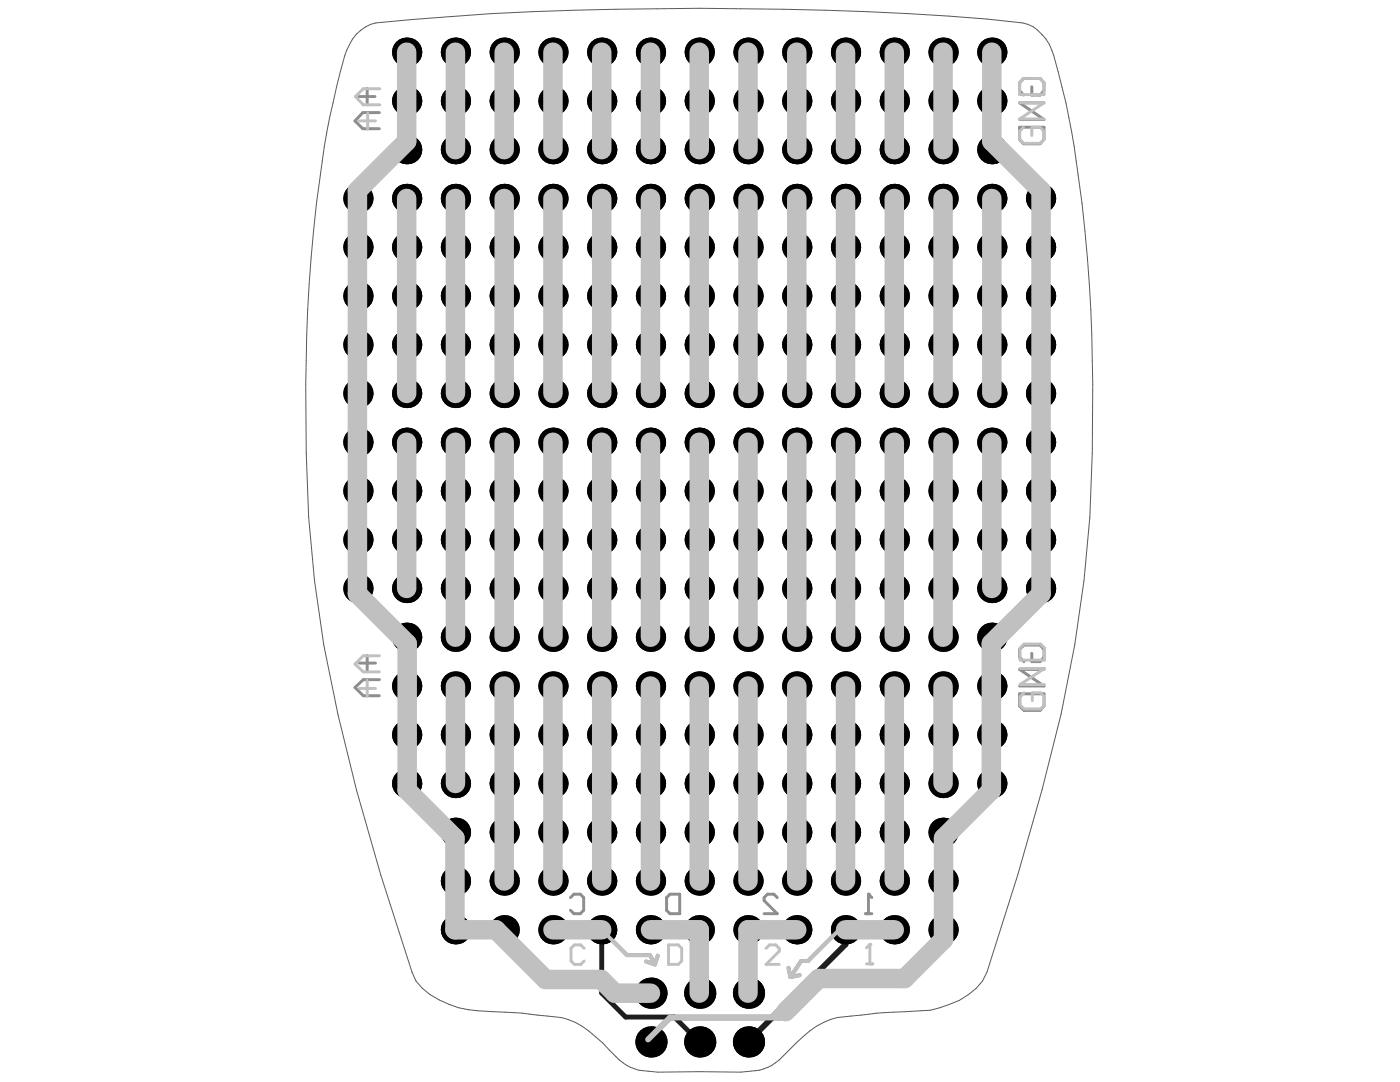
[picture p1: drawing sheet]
<svg xmlns="http://www.w3.org/2000/svg" width="279mm" height="216mm" viewBox="0 0 279 216" stroke-linecap="round" stroke-linejoin="round" font-family="sans-serif">
<path d="M71.1 6.8a7.5 7.5 0 0 1 3.9-2.2 631.4 631.4 0 0 1 72.8-2.9 640.8 640.8 0 0 1 49.1 2.1l7.2 .8a8.3 8.3 0 0 1 5.8 5.4 170.7 170.7 0 0 1 6.6 36.1 361.4 361.4 0 0 1 1 57.1 265.6 265.6 0 0 1-9.5 54.4l-4.9 17-6.1 19.4a11.5 11.5 0 0 1-7.5 6.4l-3.8 1.2a182.2 182.2 0 0 0-18.6 1.4 16.5 16.5 0 0 0-8.2 5.1l-3.4 3.4a8.4 8.4 0 0 1-4.8 2.1l-2.9 .3h-16.5l-2.9-.3a8.4 8.4 0 0 1-4.8-2.1l-2.1-2a18.2 18.2 0 0 0-9.5-6.5 145.6 145.6 0 0 0-16.7-1.3 18.9 18.9 0 0 1-11-4.5l-1.3-1.5-.8-1.7a457.2 457.2 0 0 1-17.6-65.3l-1.8-12.8-1.2-12.7a360.2 360.2 0 0 1 1.6-62.6 172.9 172.9 0 0 1 3.9-23.2l.8-3.1a16 16 0 0 1 3.2-7.5z" fill="none" stroke="#5a5a5a" stroke-width=".2"/>
<path d="M120.1 185.5l5 5.1h4.5M128.9 191.9l1.8 .5M129.7 190.6l1 1.8M131.3 190.7l-.6 1.7M157.4 193.1l.3 1.9M159.6 194.6l-1.9 .4M167.5 185.5l-6.2 6.3h-1.4l-2.2 3.2" fill="none" stroke="#8c8c8c" stroke-width=".78"/>
<path d="M81.2 10.4v17.8l-9.9 9.8v80.5l10 9.9v29.3l9.5 9.5v18.3h8.2l10 10h11.1l2.6 2.7h7.1M197.9 10.4v17.8l9.9 9.8v80.5l-10 9.9v29.3l-9.5 9.5v20.3l-7.8 7.8h-17.1l-7.8 7.7h-21.9l-4.4 4.4M110.4 185.5h9.7M129.8 185.5h9.7v12.7M159 185.5h-9.7v12.7M168.7 185.5h9.8" fill="none" stroke="#8c8c8c" stroke-width="1.2"/>
<path d="M113.9 179.1l.6-.7h1.3l.7 .7v2.5l-.7 .7h-1.3l-.6-.7M155.1 179.1l-.7-.7h-1.2l-.7 .7v.6l2.6 2.6h-2.6M173.3 178.4v3.9M172.7 182.3h1.3" fill="none" stroke="#8c8c8c" stroke-width=".58"/>
<circle cx="173.3" cy="178.4" r=".29" fill="#8c8c8c"/>
<g fill="none" stroke="#8c8c8c" stroke-width=".58">
<path d="M71.6 19.3h3.2M73.3 17.6v3.3M205.9 17.3v1.7h1.7l.8-.9v-1.6l-.8-.8h-3.3l-.8 .8v1.6l.8 .9M75.7 22.5h-3.3l-1.6 1.6 1.6 1.6h3.3M203.5 25.4h4.9v2.4l-.8 .9h-3.3l-.8-.9zM208.4 20.5h-4.9l4.9 3.3h-4.9M71.7 132.3h3.2M73.3 130.8v3.2M75.7 135.6h-3.2l-1.7 1.6 1.7 1.6h3.2M203.5 138.4h4.9v2.5l-.8 .8h-3.2l-.9-.8zM205.9 130.4v1.6h1.7l.8-.9v-1.5l-.8-.9h-3.2l-.9 .9v1.5l.9 .9M208.4 133.6h-4.9l4.9 3.3h-4.9"/>
<path d="M133 179.1l.7-.7h2v3.9h-2l-.7-.7zM173.3 178.4l.7 .7"/>
</g>
<path d="M81.2 10.4v17.8l-9.9 9.8v80.5l10 9.9v29.3l9.5 9.5v18.3h8.3l10 10h11l2.6 2.7h7.1M197.9 10.4v17.8l9.9 9.8v80.5l-10 9.9v29.3l-9.5 9.5v20.3l-7.8 7.8h-17.1l-6.6 6.6" fill="none" stroke="#5a5a5a" stroke-width="3.5"/>
<g fill="none" stroke="#5a5a5a" stroke-width="2.5">
<path d="M90.9 10.4v19.5M100.6 10.4v19.5M110.4 10.4v19.5M120.1 10.4v19.5M129.8 10.4v19.5M139.5 10.4v19.5M149.3 10.4v19.5M159 10.4v19.5M168.7 10.4v19.5M178.5 10.4v19.5M188.2 10.4v19.5M81.2 39.6v38.9"/>
<path d="M90.9 39.6v38.9M100.6 39.6v38.9M110.4 39.6v38.9M120.1 39.6v38.9M129.8 39.6v38.9M139.5 39.6v38.9M149.3 39.6v38.9M159 39.6v38.9M168.7 39.6v38.9M178.5 39.6v38.9M188.2 39.6v38.9M197.9 39.6v38.9"/>
<path d="M81.2 88.2v29.2M90.9 88.2v39M100.6 88.2v39M110.4 88.2v39M120.1 88.2v39M129.8 88.2v39M139.5 88.2v39M149.3 88.2v39M159 88.2v39M168.7 88.2v39M178.5 88.2v39M188.2 88.2v39"/>
<path d="M197.9 88.2v29.2M90.9 136.9v19.4M100.6 136.9v38.9M110.4 136.9v38.9M120.1 136.9v38.9M129.8 136.9v38.9M139.5 136.9v38.9M149.3 136.9v38.9M159 136.9v38.9M168.7 136.9v38.9M178.5 136.9v38.9M188.2 136.9v19.4"/>
<path d="M110.4 185.5h9.7M129.8 185.5h9.7v12.7M159 185.5h-9.7v12.7M168.7 185.5h9.8"/>
</g>
<path d="M156.9 203h-23.2l-4.4 4.4" fill="none" stroke="#5a5a5a" stroke-width=".97"/>
<path d="M156.2 200.8l-2.1 2.1" fill="none" stroke="#5a5a5a" stroke-width="1.2"/>
<g fill="#000">
<circle cx="81.2" cy="10.4" r="2.92"/>
<circle cx="90.9" cy="10.4" r="2.92"/>
<circle cx="100.6" cy="10.4" r="2.92"/>
<circle cx="110.4" cy="10.4" r="2.92"/>
<circle cx="120.1" cy="10.4" r="2.92"/>
<circle cx="129.8" cy="10.4" r="2.92"/>
<circle cx="139.5" cy="10.4" r="2.92"/>
<circle cx="149.3" cy="10.4" r="2.92"/>
<circle cx="159" cy="10.4" r="2.92"/>
<circle cx="168.7" cy="10.4" r="2.92"/>
<circle cx="178.5" cy="10.4" r="2.92"/>
<circle cx="188.2" cy="10.4" r="2.92"/>
<circle cx="197.9" cy="10.4" r="2.92"/>
<circle cx="71.4" cy="39.6" r="2.92"/>
<circle cx="81.2" cy="29.9" r="2.92"/>
<circle cx="81.2" cy="20.1" r="2.92"/>
<circle cx="81.2" cy="39.6" r="2.92"/>
<circle cx="90.9" cy="39.6" r="2.92"/>
<circle cx="90.9" cy="29.9" r="2.92"/>
<circle cx="90.9" cy="20.1" r="2.92"/>
<circle cx="100.6" cy="39.6" r="2.92"/>
<circle cx="100.6" cy="29.9" r="2.92"/>
<circle cx="100.6" cy="20.1" r="2.92"/>
<circle cx="110.4" cy="20.1" r="2.92"/>
<circle cx="110.4" cy="39.6" r="2.92"/>
<circle cx="110.4" cy="29.9" r="2.92"/>
<circle cx="120.1" cy="20.1" r="2.92"/>
<circle cx="120.1" cy="39.6" r="2.92"/>
<circle cx="120.1" cy="29.9" r="2.92"/>
<circle cx="129.8" cy="20.1" r="2.92"/>
<circle cx="129.8" cy="39.6" r="2.92"/>
<circle cx="129.8" cy="29.9" r="2.92"/>
<circle cx="139.5" cy="29.9" r="2.92"/>
<circle cx="139.5" cy="20.1" r="2.92"/>
<circle cx="139.5" cy="39.6" r="2.92"/>
<circle cx="149.3" cy="29.9" r="2.92"/>
<circle cx="149.3" cy="39.6" r="2.92"/>
<circle cx="149.3" cy="20.1" r="2.92"/>
<circle cx="159" cy="39.6" r="2.92"/>
<circle cx="159" cy="20.1" r="2.92"/>
<circle cx="159" cy="29.9" r="2.92"/>
<circle cx="168.7" cy="29.9" r="2.92"/>
<circle cx="168.7" cy="20.1" r="2.92"/>
<circle cx="168.7" cy="39.6" r="2.92"/>
<circle cx="178.5" cy="20.1" r="2.92"/>
<circle cx="178.5" cy="39.6" r="2.92"/>
<circle cx="178.5" cy="29.9" r="2.92"/>
<circle cx="188.2" cy="20.1" r="2.92"/>
<circle cx="188.2" cy="39.6" r="2.92"/>
<circle cx="188.2" cy="29.9" r="2.92"/>
<circle cx="197.9" cy="20.1" r="2.92"/>
<circle cx="197.9" cy="39.6" r="2.92"/>
<circle cx="197.9" cy="29.9" r="2.92"/>
<circle cx="207.7" cy="39.6" r="2.92"/>
<circle cx="71.4" cy="59.1" r="2.92"/>
<circle cx="71.4" cy="49.3" r="2.92"/>
<circle cx="81.2" cy="59.1" r="2.92"/>
<circle cx="81.2" cy="49.3" r="2.92"/>
<circle cx="90.9" cy="59.1" r="2.92"/>
<circle cx="90.9" cy="49.3" r="2.92"/>
<circle cx="100.6" cy="59.1" r="2.92"/>
<circle cx="100.6" cy="49.3" r="2.92"/>
<circle cx="110.4" cy="49.3" r="2.92"/>
<circle cx="110.4" cy="59.1" r="2.92"/>
<circle cx="120.1" cy="49.3" r="2.92"/>
<circle cx="120.1" cy="59.1" r="2.92"/>
<circle cx="129.8" cy="59.1" r="2.92"/>
<circle cx="129.8" cy="49.3" r="2.92"/>
<circle cx="139.5" cy="59.1" r="2.92"/>
<circle cx="139.5" cy="49.3" r="2.92"/>
<circle cx="149.3" cy="59.1" r="2.92"/>
<circle cx="149.3" cy="49.3" r="2.92"/>
<circle cx="159" cy="59.1" r="2.92"/>
<circle cx="159" cy="49.3" r="2.92"/>
<circle cx="168.7" cy="49.3" r="2.92"/>
<circle cx="168.7" cy="59.1" r="2.92"/>
<circle cx="178.5" cy="49.3" r="2.92"/>
<circle cx="178.5" cy="59.1" r="2.92"/>
<circle cx="188.2" cy="49.3" r="2.92"/>
<circle cx="188.2" cy="59.1" r="2.92"/>
<circle cx="197.9" cy="49.3" r="2.92"/>
<circle cx="197.9" cy="59.1" r="2.92"/>
<circle cx="207.7" cy="59.1" r="2.92"/>
<circle cx="207.7" cy="49.3" r="2.92"/>
<circle cx="71.4" cy="68.8" r="2.92"/>
<circle cx="71.4" cy="78.5" r="2.92"/>
<circle cx="81.2" cy="68.8" r="2.92"/>
<circle cx="81.2" cy="78.5" r="2.92"/>
<circle cx="90.9" cy="78.5" r="2.92"/>
<circle cx="90.9" cy="68.8" r="2.92"/>
<circle cx="100.6" cy="78.5" r="2.92"/>
<circle cx="100.6" cy="68.8" r="2.92"/>
<circle cx="110.4" cy="68.8" r="2.92"/>
<circle cx="110.4" cy="78.5" r="2.92"/>
<circle cx="120.1" cy="68.8" r="2.92"/>
<circle cx="120.1" cy="78.5" r="2.92"/>
<circle cx="129.8" cy="68.8" r="2.92"/>
<circle cx="129.8" cy="78.5" r="2.92"/>
<circle cx="139.5" cy="78.5" r="2.92"/>
<circle cx="139.5" cy="68.8" r="2.92"/>
<circle cx="149.3" cy="68.8" r="2.92"/>
<circle cx="149.3" cy="78.5" r="2.92"/>
<circle cx="159" cy="78.5" r="2.92"/>
<circle cx="159" cy="68.8" r="2.92"/>
<circle cx="168.7" cy="78.5" r="2.92"/>
<circle cx="168.7" cy="68.8" r="2.92"/>
<circle cx="178.5" cy="78.5" r="2.92"/>
<circle cx="178.5" cy="68.8" r="2.92"/>
<circle cx="188.2" cy="68.8" r="2.92"/>
<circle cx="188.2" cy="78.5" r="2.92"/>
<circle cx="197.9" cy="68.8" r="2.92"/>
<circle cx="197.9" cy="78.5" r="2.92"/>
<circle cx="207.7" cy="68.8" r="2.92"/>
<circle cx="207.7" cy="78.5" r="2.92"/>
<circle cx="71.4" cy="98" r="2.92"/>
<circle cx="71.4" cy="88.2" r="2.92"/>
<circle cx="81.2" cy="88.2" r="2.92"/>
<circle cx="81.2" cy="98" r="2.92"/>
<circle cx="90.9" cy="88.2" r="2.92"/>
<circle cx="90.9" cy="98" r="2.92"/>
<circle cx="100.6" cy="88.2" r="2.92"/>
<circle cx="100.6" cy="98" r="2.92"/>
<circle cx="110.4" cy="98" r="2.92"/>
<circle cx="110.4" cy="88.2" r="2.92"/>
<circle cx="120.1" cy="98" r="2.92"/>
<circle cx="120.1" cy="88.2" r="2.92"/>
<circle cx="129.8" cy="98" r="2.92"/>
<circle cx="129.8" cy="88.2" r="2.92"/>
<circle cx="139.5" cy="98" r="2.92"/>
<circle cx="139.5" cy="88.2" r="2.92"/>
<circle cx="149.3" cy="88.2" r="2.92"/>
<circle cx="149.3" cy="98" r="2.92"/>
<circle cx="159" cy="98" r="2.92"/>
<circle cx="159" cy="88.2" r="2.92"/>
<circle cx="168.7" cy="98" r="2.92"/>
<circle cx="168.7" cy="88.2" r="2.92"/>
<circle cx="178.5" cy="88.2" r="2.92"/>
<circle cx="178.5" cy="98" r="2.92"/>
<circle cx="188.2" cy="88.2" r="2.92"/>
<circle cx="188.2" cy="98" r="2.92"/>
<circle cx="197.9" cy="88.2" r="2.92"/>
<circle cx="197.9" cy="98" r="2.92"/>
<circle cx="207.7" cy="98" r="2.92"/>
<circle cx="207.7" cy="88.2" r="2.92"/>
<circle cx="71.4" cy="117.4" r="2.92"/>
<circle cx="71.4" cy="107.7" r="2.92"/>
<circle cx="81.2" cy="107.7" r="2.92"/>
<circle cx="81.2" cy="117.4" r="2.92"/>
<circle cx="90.9" cy="117.4" r="2.92"/>
<circle cx="90.9" cy="107.7" r="2.92"/>
<circle cx="100.6" cy="117.4" r="2.92"/>
<circle cx="100.6" cy="107.7" r="2.92"/>
<circle cx="110.4" cy="117.4" r="2.92"/>
<circle cx="110.4" cy="107.7" r="2.92"/>
<circle cx="120.1" cy="107.7" r="2.92"/>
<circle cx="120.1" cy="117.4" r="2.92"/>
<circle cx="129.8" cy="107.7" r="2.92"/>
<circle cx="129.8" cy="117.4" r="2.92"/>
<circle cx="139.5" cy="107.7" r="2.92"/>
<circle cx="139.5" cy="117.4" r="2.92"/>
<circle cx="149.3" cy="117.4" r="2.92"/>
<circle cx="149.3" cy="107.7" r="2.92"/>
<circle cx="159" cy="117.4" r="2.92"/>
<circle cx="159" cy="107.7" r="2.92"/>
<circle cx="168.7" cy="117.4" r="2.92"/>
<circle cx="168.7" cy="107.7" r="2.92"/>
<circle cx="178.5" cy="117.4" r="2.92"/>
<circle cx="178.5" cy="107.7" r="2.92"/>
<circle cx="188.2" cy="117.4" r="2.92"/>
<circle cx="188.2" cy="107.7" r="2.92"/>
<circle cx="197.9" cy="117.4" r="2.92"/>
<circle cx="197.9" cy="107.7" r="2.92"/>
<circle cx="207.7" cy="117.4" r="2.92"/>
<circle cx="207.7" cy="107.7" r="2.92"/>
<circle cx="81.2" cy="136.9" r="2.92"/>
<circle cx="81.2" cy="127.2" r="2.92"/>
<circle cx="90.9" cy="136.9" r="2.92"/>
<circle cx="90.9" cy="127.2" r="2.92"/>
<circle cx="100.6" cy="136.9" r="2.92"/>
<circle cx="100.6" cy="127.2" r="2.92"/>
<circle cx="110.4" cy="136.9" r="2.92"/>
<circle cx="110.4" cy="127.2" r="2.92"/>
<circle cx="120.1" cy="127.2" r="2.92"/>
<circle cx="120.1" cy="136.9" r="2.92"/>
<circle cx="129.8" cy="127.2" r="2.92"/>
<circle cx="129.8" cy="136.9" r="2.92"/>
<circle cx="139.5" cy="127.2" r="2.92"/>
<circle cx="139.5" cy="136.9" r="2.92"/>
<circle cx="149.3" cy="136.9" r="2.92"/>
<circle cx="149.3" cy="127.2" r="2.92"/>
<circle cx="159" cy="136.9" r="2.92"/>
<circle cx="159" cy="127.2" r="2.92"/>
<circle cx="168.7" cy="136.9" r="2.92"/>
<circle cx="168.7" cy="127.2" r="2.92"/>
<circle cx="178.5" cy="136.9" r="2.92"/>
<circle cx="178.5" cy="127.2" r="2.92"/>
<circle cx="188.2" cy="136.9" r="2.92"/>
<circle cx="188.2" cy="127.2" r="2.92"/>
<circle cx="197.9" cy="136.9" r="2.92"/>
<circle cx="197.9" cy="127.2" r="2.92"/>
<circle cx="81.2" cy="146.6" r="2.92"/>
<circle cx="81.2" cy="156.3" r="2.92"/>
<circle cx="90.9" cy="156.3" r="2.92"/>
<circle cx="90.9" cy="146.6" r="2.92"/>
<circle cx="100.6" cy="156.3" r="2.92"/>
<circle cx="100.6" cy="146.6" r="2.92"/>
<circle cx="110.4" cy="156.3" r="2.92"/>
<circle cx="110.4" cy="146.6" r="2.92"/>
<circle cx="120.1" cy="156.3" r="2.92"/>
<circle cx="120.1" cy="146.6" r="2.92"/>
<circle cx="129.8" cy="156.3" r="2.92"/>
<circle cx="129.8" cy="146.6" r="2.92"/>
<circle cx="139.5" cy="156.3" r="2.92"/>
<circle cx="139.5" cy="146.6" r="2.92"/>
<circle cx="149.3" cy="146.6" r="2.92"/>
<circle cx="149.3" cy="156.3" r="2.92"/>
<circle cx="159" cy="156.3" r="2.92"/>
<circle cx="159" cy="146.6" r="2.92"/>
<circle cx="168.7" cy="146.6" r="2.92"/>
<circle cx="168.7" cy="156.3" r="2.92"/>
<circle cx="178.5" cy="156.3" r="2.92"/>
<circle cx="178.5" cy="146.6" r="2.92"/>
<circle cx="188.2" cy="146.6" r="2.92"/>
<circle cx="188.2" cy="156.3" r="2.92"/>
<circle cx="197.9" cy="156.3" r="2.92"/>
<circle cx="197.9" cy="146.6" r="2.92"/>
<circle cx="90.9" cy="175.8" r="2.92"/>
<circle cx="90.9" cy="166.1" r="2.92"/>
<circle cx="100.6" cy="175.8" r="2.92"/>
<circle cx="100.6" cy="166.1" r="2.92"/>
<circle cx="110.4" cy="175.8" r="2.92"/>
<circle cx="110.4" cy="166.1" r="2.92"/>
<circle cx="120.1" cy="175.8" r="2.92"/>
<circle cx="120.1" cy="166.1" r="2.92"/>
<circle cx="129.8" cy="166.1" r="2.92"/>
<circle cx="129.8" cy="175.8" r="2.92"/>
<circle cx="139.5" cy="175.8" r="2.92"/>
<circle cx="139.5" cy="166.1" r="2.92"/>
<circle cx="149.3" cy="175.8" r="2.92"/>
<circle cx="149.3" cy="166.1" r="2.92"/>
<circle cx="159" cy="175.8" r="2.92"/>
<circle cx="159" cy="166.1" r="2.92"/>
<circle cx="168.7" cy="175.8" r="2.92"/>
<circle cx="168.7" cy="166.1" r="2.92"/>
<circle cx="178.5" cy="175.8" r="2.92"/>
<circle cx="178.5" cy="166.1" r="2.92"/>
<circle cx="188.2" cy="175.8" r="2.92"/>
<circle cx="188.2" cy="166.1" r="2.92"/>
<circle cx="90.9" cy="185.5" r="2.92"/>
<circle cx="100.6" cy="185.5" r="2.92"/>
<circle cx="110.4" cy="185.5" r="2.92"/>
<circle cx="120.1" cy="185.5" r="2.92"/>
<circle cx="129.8" cy="185.5" r="2.92"/>
<circle cx="129.9" cy="198.2" r="3.1"/>
<circle cx="139.5" cy="185.5" r="2.92"/>
<circle cx="139.6" cy="198.2" r="3.1"/>
<circle cx="149.3" cy="185.5" r="2.92"/>
<circle cx="149.4" cy="198.2" r="3.1"/>
<circle cx="159" cy="185.5" r="2.92"/>
<circle cx="168.7" cy="185.5" r="2.92"/>
<circle cx="178.5" cy="185.5" r="2.92"/>
<circle cx="188.2" cy="185.5" r="2.92"/>
<circle cx="129.9" cy="207.9" r="3.1"/>
<circle cx="139.6" cy="207.9" r="3.1"/>
<circle cx="149.4" cy="207.9" r="3.1"/>
</g>
<path d="M120.1 185.5v12.7l4.8 4.7h9.7l4.9 5" fill="none" stroke="#1e1e1e" stroke-width=".97"/>
<path d="M168.7 185.5v2.9l-19.4 19.5" fill="none" stroke="#1e1e1e" stroke-width="1.2"/>
<path d="M120.1 185.5l5 5.1h4.5M128.9 191.9l1.8 .5M129.7 190.6l1 1.8M131.3 190.7l-.6 1.7M157.4 193.1l.3 1.9M159.6 194.6l-1.9 .4M167.5 185.5l-6.2 6.3h-1.4l-2.2 3.2" fill="none" stroke="#c0c0c0" stroke-width=".78"/>
<g fill="none" stroke="#c0c0c0" stroke-width="3.9">
<path d="M81.2 10.4v17.8l-9.9 9.8v80.5l10 9.9v29.3l9.5 9.5v18.3h8.2l9.9 10h11.1l2.7 2.7h7.1M90.9 10.4v19.5M100.6 10.4v19.5M110.4 10.4v19.5M120.1 10.4v19.5M129.8 10.4v19.5M139.5 10.4v19.5M149.3 10.4v19.5M159 10.4v19.5M168.7 10.4v19.5M178.5 10.4v19.5M188.2 10.4v19.5"/>
<path d="M197.9 10.4v17.8l9.9 9.8v80.5l-10 9.9v29.3l-9.5 9.5v20.3l-7.8 7.8h-17.1l-6.6 6.6M81.2 39.6v38.9M90.9 39.6v38.9M100.6 39.6v38.9M110.4 39.6v38.9M120.1 39.6v38.9M129.8 39.6v38.9M139.5 39.6v38.9M149.3 39.6v38.9M159 39.6v38.9M168.7 39.6v38.9M178.5 39.6v38.9"/>
<path d="M188.2 39.6v38.9M197.9 39.6v38.9M81.2 88.2v29.2M90.9 88.2v39M100.6 88.2v39M110.4 88.2v39M120.1 88.2v39M129.8 88.2v39M139.5 88.2v39M149.3 88.2v39M159 88.2v39M168.7 88.2v39"/>
<path d="M178.5 88.2v39M188.2 88.2v39M197.9 88.2v29.2M90.9 136.9v19.4M100.6 136.9v38.9M110.4 136.9v38.9M120.1 136.9v38.9M129.8 136.9v38.9M139.5 136.9v38.9M149.3 136.9v38.9M159 136.9v38.9M168.7 136.9v38.9"/>
<path d="M178.5 136.9v38.9M188.2 136.9v19.4M110.4 185.5h9.7M129.8 185.5h9.7v12.7M159 185.5h-9.7v12.7M168.7 185.5h9.8"/>
</g>
<path d="M156.2 200.8l-2.1 2.1M156.9 203h-23.2l-4.4 4.4" fill="none" stroke="#c0c0c0" stroke-width="1.2"/>
<path d="M116.6 189.2l-.7-.7h-1.3l-.6 .7v2.6l.6 .6h1.3l.7-.6M133.4 188.5h2l.6 .7v2.6l-.6 .6h-2zM152.9 189.2l.7-.7h1.2l.7 .7v.6l-2.6 2.6h2.6M172.9 192.3h1.3M173.6 188.4v3.9" fill="none" stroke="#c0c0c0" stroke-width=".58"/>
<circle cx="173.6" cy="188.4" r=".29" fill="#c0c0c0"/>
<g fill="none" stroke="#c0c0c0" stroke-width=".58">
<path d="M75.8 17.7h-3.3l-1.6 1.6 1.6 1.6h3.3M203.5 16.4l.8-.7h3.3l.8 .7v2.5h-4.9zM71.7 24.1h3.2M73.4 22.6v3.2M203.5 20.5h4.9l-4.9 3.2h4.9M204.3 25.4l-.8 .8v1.6l.8 .8h3.3l.8-.8v-1.6l-.8-.8h-1.7v1.6M71.7 137.4h3.2M73.3 135.7v3.2M75.7 130.9h-3.2l-1.7 1.6 1.7 1.6h3.2M203.6 129.3l.8-.8h3.3l.7 .8v2.4h-4.8zM203.6 133.4h4.8l-4.8 3.2h4.8M204.4 138.2l-.8 .8v1.7l.8 .8h3.3l.7-.8v-1.7l-.7-.8h-1.7v1.6"/>
<path d="M173.6 188.4l-.7 .7"/>
</g>
</svg>
